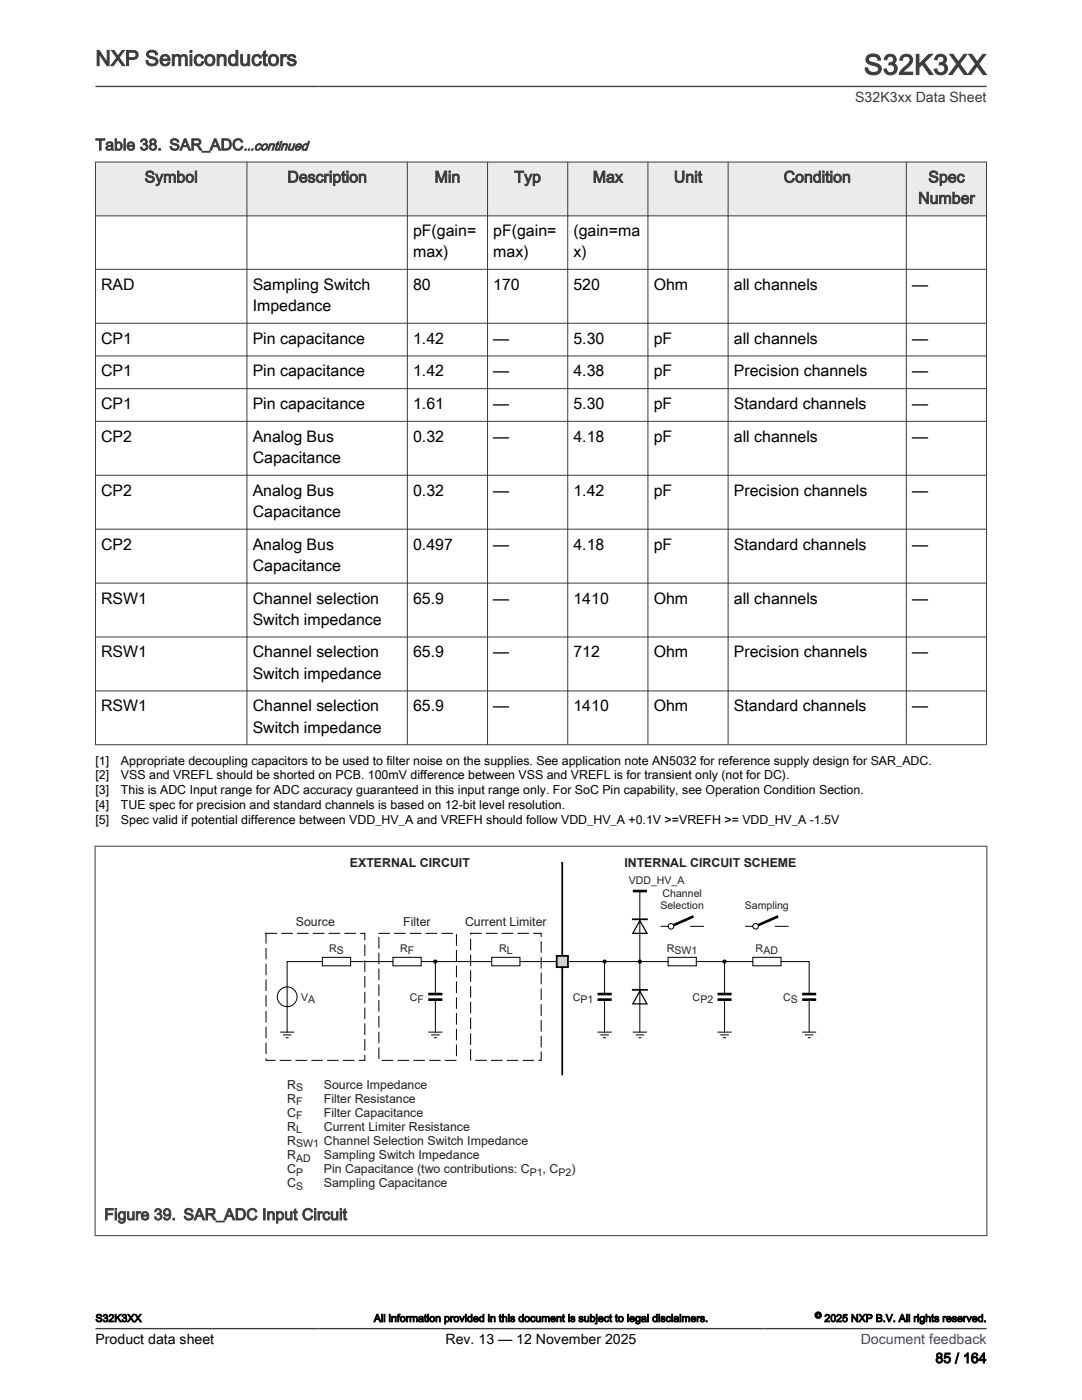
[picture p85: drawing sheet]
<svg xmlns="http://www.w3.org/2000/svg" width="216mm" height="279mm" viewBox="0 0 216 279" stroke-linecap="round" stroke-linejoin="round" font-family="sans-serif">
<defs><g id="words">
<text font-size="5.6" fill="#3c3c3c" x="172.4" y="14.9">S32K3XX</text>
<text font-size="4.2" fill="#3c3c3c" x="19" y="13.1">NXP Semiconductors</text>
<g font-size="3.2" fill="#3c3c3c">
<text x="19" y="30">Table 38. SAR_ADC</text>
<text x="28.9" y="36.4">Symbol</text>
<text x="57.3" y="36.4">Description</text>
<text x="86.7" y="36.4">Min</text>
<text x="102.6" y="36.4">Typ</text>
<text x="118.3" y="36.4">Max</text>
<text x="134.5" y="36.4">Unit</text>
<text x="156.4" y="36.4">Condition</text>
<text x="183.2" y="40.6">Number</text>
<text x="185.2" y="36.4">Spec</text>
<text x="20.8" y="243.5">Figure 39. SAR_ADC Input Circuit</text>
</g>
<g font-size="3.2">
<text x="82.4" y="47.1">pF(gain=</text>
<text x="98.4" y="47.1">pF(gain=</text>
<text x="114.4" y="47.1">(gain=ma</text>
<text x="82.4" y="51.3">max)</text>
<text x="98.4" y="51.3">max)</text>
<text x="114.4" y="51.3">x)</text>
<text x="20.2" y="57.8">RAD</text>
<text x="50.4" y="57.8">Sampling Switch</text>
<text x="82.4" y="57.8">80</text>
<text x="98.4" y="57.8">170</text>
<text x="114.4" y="57.8">520</text>
<text x="130.4" y="57.8">Ohm</text>
<text x="146.4" y="57.8">all channels</text>
<text x="182" y="57.8">—</text>
<text x="50.4" y="62.1">Impedance</text>
<text x="20.2" y="68.6">CP1</text>
<text x="50.4" y="68.6">Pin capacitance</text>
<text x="82.4" y="68.6">1.42</text>
<text x="98.4" y="68.6">—</text>
<text x="114.4" y="68.6">5.30</text>
<text x="130.4" y="68.6">pF</text>
<text x="146.4" y="68.6">all channels</text>
<text x="182" y="68.6">—</text>
<text x="20.2" y="75.1">CP1</text>
<text x="50.4" y="75.1">Pin capacitance</text>
<text x="82.4" y="75.1">1.42</text>
<text x="98.4" y="75.1">—</text>
<text x="114.4" y="75.1">4.38</text>
<text x="130.4" y="75.1">pF</text>
<text x="146.4" y="75.1">Precision channels</text>
<text x="182" y="75.1">—</text>
<text x="20.2" y="81.7">CP1</text>
<text x="50.4" y="81.7">Pin capacitance</text>
<text x="82.4" y="81.7">1.61</text>
<text x="98.4" y="81.7">—</text>
<text x="114.4" y="81.7">5.30</text>
<text x="130.4" y="81.7">pF</text>
<text x="146.4" y="81.7">Standard channels</text>
<text x="182" y="81.7">—</text>
<text x="20.2" y="88.2">CP2</text>
<text x="50.4" y="88.2">Analog Bus</text>
<text x="82.4" y="88.2">0.32</text>
<text x="98.4" y="88.2">—</text>
<text x="114.4" y="88.2">4.18</text>
<text x="130.4" y="88.2">pF</text>
<text x="146.4" y="88.2">all channels</text>
<text x="182" y="88.2">—</text>
<text x="50.4" y="92.4">Capacitance</text>
<text x="20.2" y="98.9">CP2</text>
<text x="50.4" y="98.9">Analog Bus</text>
<text x="82.4" y="98.9">0.32</text>
<text x="98.4" y="98.9">—</text>
<text x="114.4" y="98.9">1.42</text>
<text x="130.4" y="98.9">pF</text>
<text x="146.4" y="98.9">Precision channels</text>
<text x="182" y="98.9">—</text>
<text x="50.4" y="103.2">Capacitance</text>
<text x="20.2" y="109.7">CP2</text>
<text x="50.4" y="109.7">Analog Bus</text>
<text x="50.4" y="113.9">Capacitance</text>
<text x="82.4" y="109.7">0.497</text>
<text x="98.4" y="109.7">—</text>
<text x="114.4" y="109.7">4.18</text>
<text x="130.4" y="109.7">pF</text>
<text x="146.4" y="109.7">Standard channels</text>
<text x="182" y="109.7">—</text>
<text x="20.2" y="120.5">RSW1</text>
<text x="50.4" y="120.5">Channel selection</text>
<text x="50.4" y="124.7">Switch impedance</text>
<text x="82.4" y="120.5">65.9</text>
<text x="98.4" y="120.5">—</text>
<text x="114.4" y="120.5">1410</text>
<text x="130.4" y="120.5">Ohm</text>
<text x="146.4" y="120.5">all channels</text>
<text x="182" y="120.5">—</text>
<text x="20.2" y="131.2">RSW1</text>
<text x="50.4" y="131.2">Channel selection</text>
<text x="82.4" y="131.2">65.9</text>
<text x="98.4" y="131.2">—</text>
<text x="114.4" y="131.2">712</text>
<text x="130.4" y="131.2">Ohm</text>
<text x="146.4" y="131.2">Precision channels</text>
<text x="182" y="131.2">—</text>
<text x="50.4" y="135.4">Switch impedance</text>
<text x="20.2" y="142">RSW1</text>
<text x="50.4" y="142">Channel selection</text>
<text x="82.4" y="142">65.9</text>
<text x="98.4" y="142">—</text>
<text x="114.4" y="142">1410</text>
<text x="130.4" y="142">Ohm</text>
<text x="146.4" y="142">Standard channels</text>
<text x="182" y="142">—</text>
<text x="50.4" y="146.2">Switch impedance</text>
</g>
<text font-size="2.8" fill="#3c3c3c" x="170.6" y="20.4">S32K3xx Data Sheet</text>
<g font-size="2.8">
<text x="19.1" y="268.1">Product data sheet</text>
<text x="88.9" y="268.1">Rev. 13 — 12 November 2025</text>
<text x="186.7" y="272">85 / 164</text>
</g>
<text font-size="2.8" fill="#00f" x="171.7" y="268.1">Document feedback</text>
<text font-size="2.6" fill="#3c3c3c" x="48.6" y="30">...continued</text>
<g font-size="2.5">
<text x="19" y="152.6">[1]</text>
<text x="19" y="155.6">[2]</text>
<text x="24.1" y="152.6">Appropriate decoupling capacitors to be used to filter noise on the supplies. See application note AN5032 for reference supply design for SAR_ADC.</text>
<text x="24.1" y="155.6">VSS and VREFL should be shorted on PCB. 100mV difference between VSS and VREFL is for transient only (not for DC).</text>
<text x="19" y="158.5">[3]</text>
<text x="19" y="161.5">[4]</text>
<text x="24.1" y="158.5">This is ADC Input range for ADC accuracy guaranteed in this input range only. For SoC Pin capability, see Operation Condition Section.</text>
<text x="24.1" y="161.5">TUE spec for precision and standard channels is based on 12-bit level resolution.</text>
<text x="19" y="164.4">[5]</text>
<text x="24.1" y="164.4">Spec valid if potential difference between VDD_HV_A and VREFH should follow VDD_HV_A +0.1V &gt;=VREFH &gt;= VDD_HV_A -1.5V</text>
</g>
<g font-size="2.5" fill="#231f20">
<text x="69.8" y="173">EXTERNAL CIRCUIT</text>
<text x="124.6" y="173">INTERNAL CIRCUIT SCHEME</text>
<text x="59" y="184.9">Source</text>
<text x="80.5" y="184.9">Filter</text>
<text x="92.8" y="184.9">Current Limiter</text>
<text x="57.3" y="217.2">R</text>
<text x="57.3" y="220.1">R</text>
<text x="64.6" y="217.2">Source Impedance</text>
<text x="64.6" y="220.1">Filter Resistance</text>
<text x="57.3" y="222.9">C</text>
<text x="57.3" y="225.7">R</text>
<text x="64.6" y="222.9">Filter Capacitance</text>
<text x="64.6" y="225.7">Current Limiter Resistance</text>
<text x="57.3" y="231.3">R</text>
<text x="57.3" y="228.5">R</text>
<text x="64.6" y="228.5">Channel Selection Switch Impedance</text>
<text x="64.6" y="231.3">Sampling Switch Impedance</text>
<text x="57.3" y="236.9">C</text>
<text x="57.3" y="234.1">C</text>
<text x="64.6" y="234.1">Pin Capacitance (two contributions: C</text>
<text x="64.6" y="236.9">Sampling Capacitance</text>
<text x="108.3" y="234.1">, C</text>
<text x="114" y="234.1">)</text>
</g>
<g font-size="2.1" fill="#231f20">
<text x="125.5" y="176.4">VDD_HV_A</text>
<text x="132.2" y="179">Channel</text>
<text x="131.8" y="181.5">Selection</text>
<text x="148.6" y="181.5">Sampling</text>
<text x="65.7" y="189.9">RS</text>
<text x="79.8" y="189.9">RF</text>
<text x="99.6" y="189.9">RL</text>
<text x="133.1" y="189.9">RSW1</text>
<text x="150.8" y="189.9">RAD</text>
<text x="60.1" y="199.7">VA</text>
<text x="81.8" y="199.7">CF</text>
<text x="114.3" y="199.7">CP1</text>
<text x="138.2" y="199.7">CP2</text>
<text x="156.3" y="199.7">CS</text>
<text x="59.1" y="217.7">S</text>
<text x="59.1" y="220.6">F</text>
<text x="59.1" y="223.4">F</text>
<text x="59.1" y="226.2">L</text>
<text x="59.1" y="231.8">AD</text>
<text x="59.1" y="229">SW1</text>
<text x="59.1" y="234.6">P</text>
<text x="59.1" y="237.4">S</text>
<text x="105.7" y="234.6">P1</text>
<text x="111.4" y="234.6">P2</text>
</g>
<g font-size="2.1">
<text x="19" y="263.8">S32K3XX</text>
<text x="74.6" y="263.8">All information provided in this document is subject to legal disclaimers.</text>
<text x="164.5" y="263.8">2025 NXP B.V. All rights reserved.</text>
</g>
<text font-size="1.8" x="162.6" y="263.1">©</text>
</g></defs>
<path d="M19 32.3h177.8v10.8h-177.8z" fill-rule="evenodd" fill="#ebebeb"/>
<g fill="none" stroke="#3c3c3c" stroke-width=".2">
<path d="M19 32.3h177.9M19 32.3v116.4M49.3 32.3v116.4M81.3 32.3v116.4M97.3 32.3v116.4M113.3 32.3v116.4M129.3 32.3v116.4M145.3 32.3v116.4M180.8 32.3v116.4M196.8 32.3v116.4M19 43.1h177.9M19 53.8h177.9"/>
<path d="M19 64.5h177.9M19 71h177.9M19 77.6h177.9M19 84.1h177.9M19 94.9h177.9M19 105.6h177.9M19 116.4h177.9M19 127.1h177.9M19 137.9h177.9M19 148.6h177.9"/>
</g>
<path d="M86.9 191.9v6.5M86.9 199.5v6.5" fill="none" stroke="#000" stroke-width=".2"/>
<path d="M85.4 198.4h2.9M85.4 199.5h2.9M138.4 182.9l-4.5 2" fill="none" stroke="#000" stroke-width=".53"/>
<circle cx="133.9" cy="184.9" r=".55" fill="#fff"/>
<g fill="none" stroke="#000" stroke-width=".2">
<path d="M131.9 184.9h1.4M137.8 184.9h2.5"/>
<circle cx="133.9" cy="184.9" r=".55"/>
</g>
<path d="M155.3 182.9l-4.5 2" fill="none" stroke="#000" stroke-width=".53"/>
<circle cx="150.8" cy="184.9" r=".55" fill="#fff"/>
<g fill="none" stroke="#000" stroke-width=".2">
<path d="M127.7 177.8v28.2M64.3 191.1h5.7v1.7h-5.7zM64.3 191.9h-7v14.1M70 191.9h8.4M78.4 191.1h5.6v1.7h-5.6zM84 191.9h14.1M98.1 191.1h5.7v1.7h-5.7zM103.8 191.9h7.3M120.6 191.9v6.5M120.6 199.5v6.5M133.3 191.1h5.6v1.7h-5.6zM144.6 191.9v6.5"/>
<path d="M144.6 199.5v6.5M148.8 184.9h1.4M154.7 184.9h2.6M155.8 191.9h5.7v6.5M161.5 199.5v6.5M55.9 206h2.8M56.5 206.5h1.6M57 207.1h.6M85.4 206h2.9M86 206.5h1.7M86.6 207.1h.5M119.2 206h2.9"/>
<path d="M119.8 206.5h1.7M120.4 207.1h.5M126.3 206h2.8M126.9 206.5h1.6M127.4 207.1h.6M143.2 206h2.8M143.7 206.5h1.7M144.3 207.1h.6M160.1 206h2.8M160.6 206.5h1.7M161.2 207.1h.5"/>
<circle cx="57.3" cy="198.9" r="1.97"/>
<circle cx="150.8" cy="184.9" r=".55"/>
</g>
<path d="M126.3 177.8h2.8M119.2 198.4h2.9M119.2 199.5h2.9M143.2 198.4h2.8M143.2 199.5h2.8M160.1 198.4h2.8M160.1 199.5h2.8" fill="none" stroke="#000" stroke-width=".53"/>
<g fill="none" stroke="#000" stroke-width=".25">
<path d="M127.7 197.8l1.4 2.5h-2.8zM127.7 183.7l1.4 2.6h-2.8z"/>
<circle cx="86.8" cy="191.9" r=".29"/>
<circle cx="120.6" cy="191.9" r=".29"/>
<circle cx="127.7" cy="191.9" r=".29"/>
<circle cx="144.6" cy="191.9" r=".29"/>
</g>
<path d="M112.2 172.2v18.6M112.2 193v21.4M126.3 197.5h2.8M126.3 183.5h2.8" fill="none" stroke="#000" stroke-width=".35"/>
<g fill="#000">
<circle cx="86.8" cy="191.9" r=".29"/>
<circle cx="120.6" cy="191.9" r=".29"/>
<circle cx="127.7" cy="191.9" r=".29"/>
<circle cx="144.6" cy="191.9" r=".29"/>
</g>
<path d="M53.1 186.3h19.7v25.3h-19.7zM75.6 186.3h15.5v25.3h-15.5zM93.9 186.3h14.1v25.3h-14.1z" fill="none" stroke="#000" stroke-width=".2" stroke-dasharray="2.1 1"/>
<path d="M111.1 190.8h2.2v2.2h-2.2z" fill="#d1d3d4"/>
<path d="M111.1 190.8h2.2v2.2h-2.2z" fill="none" stroke="#000" stroke-width=".35"/>
<path d="M113.3 191.9h20M138.9 191.9h11.3M150.2 191.1h5.6v1.7h-5.6z" fill="none" stroke="#000" stroke-width=".2"/>
<path d="M18.9 168.9h178.1M19 168.8v77.9M196.9 168.8v77.9M18.9 246.6h178.1" fill="none" stroke="#3c3c3c" stroke-width=".2"/>
<path d="M19 17.3h177.8M19 265.2h177.8" fill="none" stroke="#3c3c3c" stroke-width=".26"/>
<use href="#words"/>
</svg>
